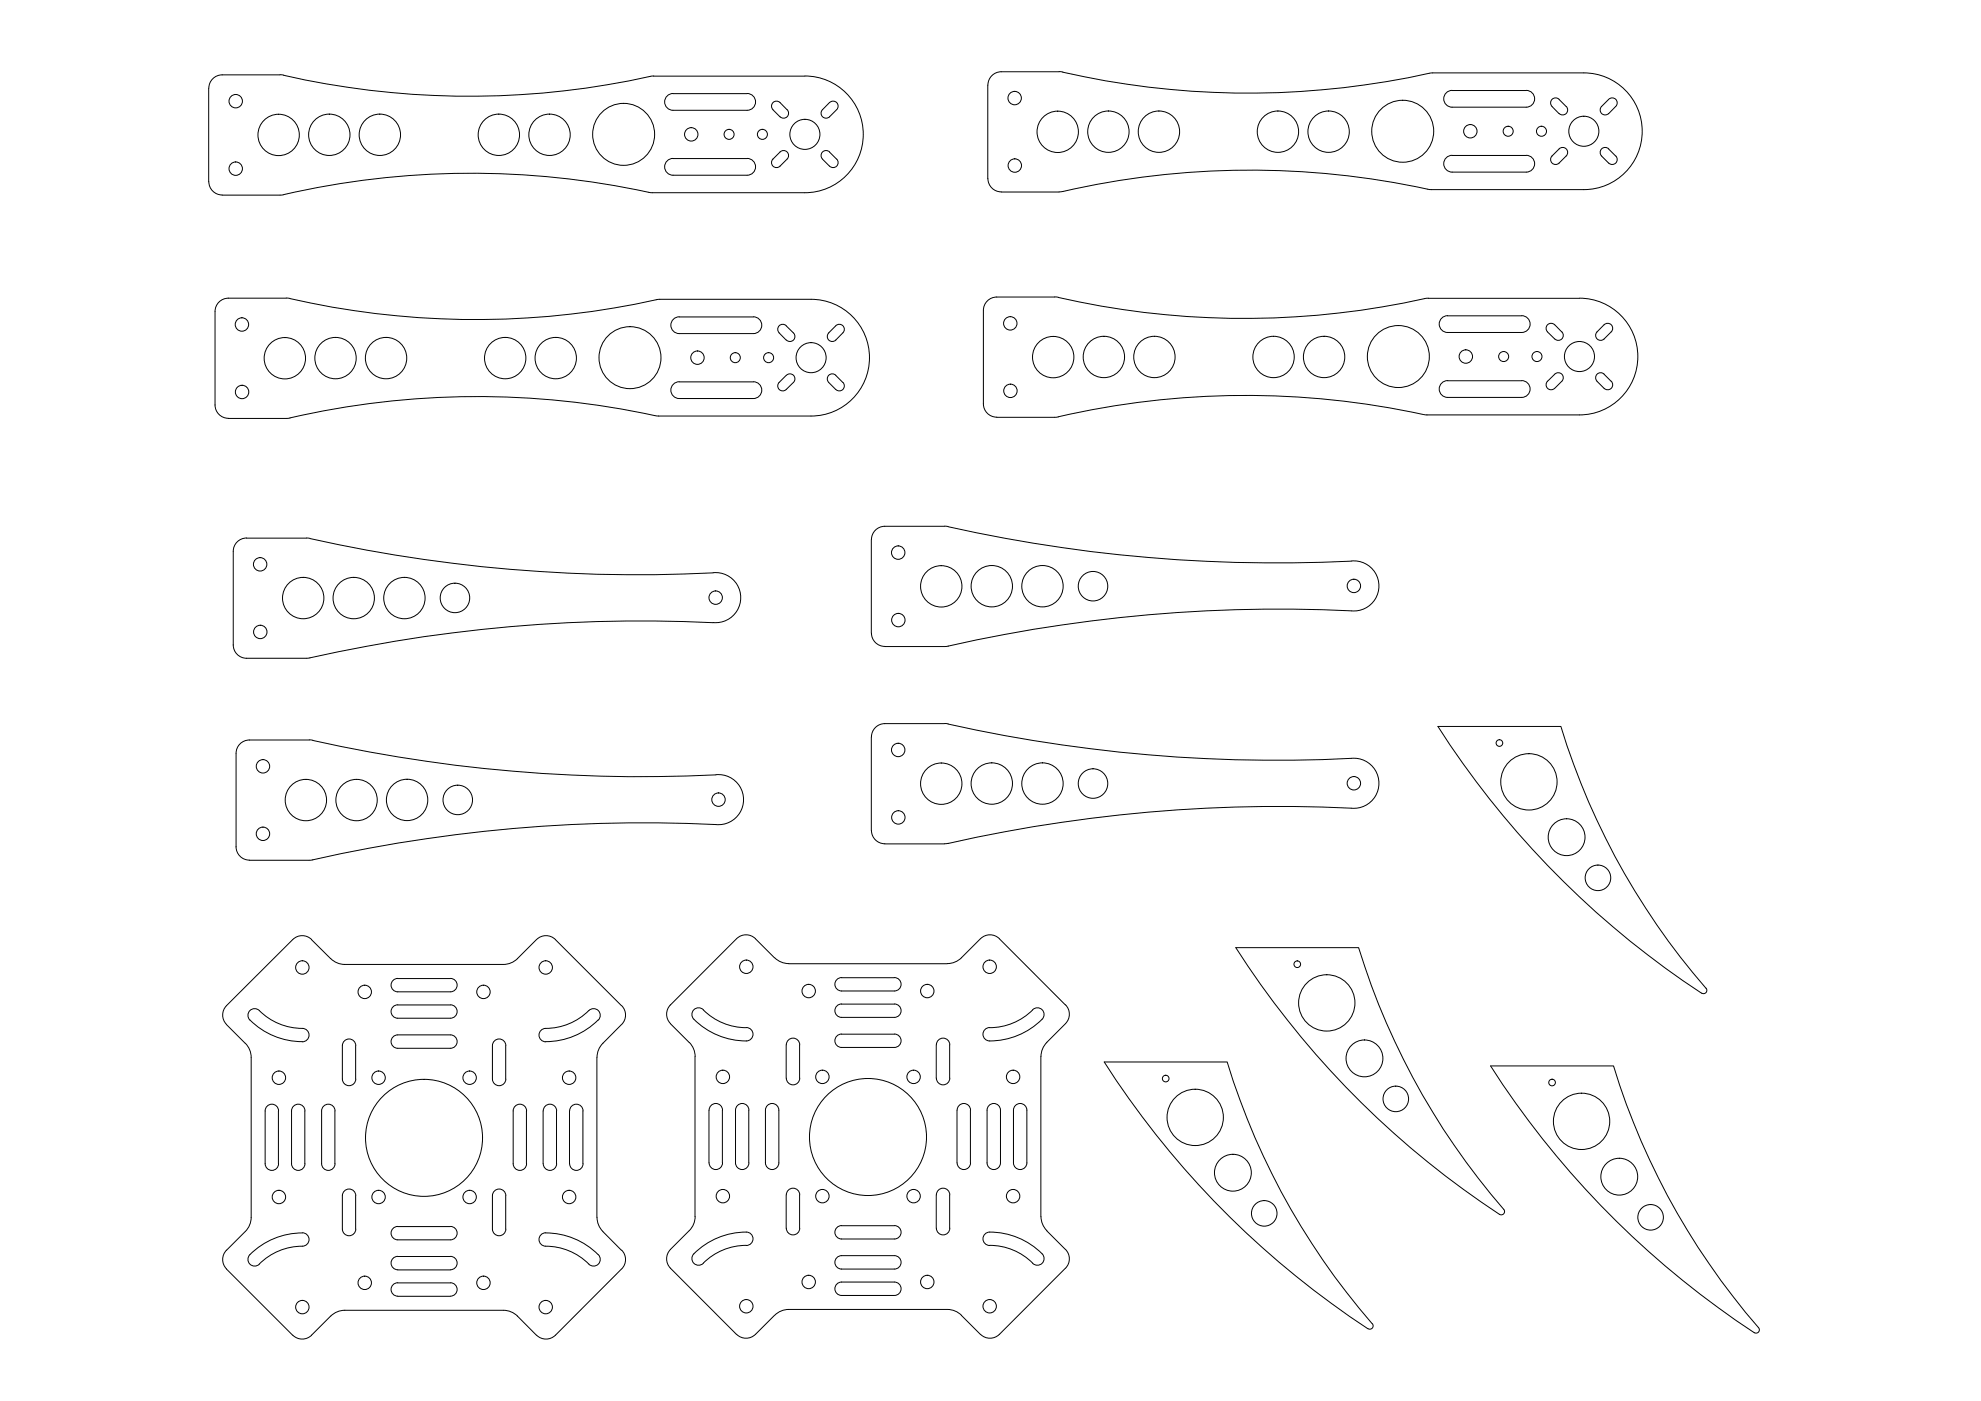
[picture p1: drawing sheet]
<svg xmlns="http://www.w3.org/2000/svg" width="594mm" height="420mm" viewBox="0 0 594 420" stroke-linecap="round" stroke-linejoin="round" font-family="sans-serif">
<!-- layer: 0 -->
<g fill="none" stroke="#000" stroke-width=".3">
<path d="M66.6 22.5l17.4-.1a253.2 253.2 0 0 0 112 .4M66.6 22.5a4.1 4.1 0 0 0-4 4v28a4 4 0 0 0 4 4M196 22.8h45.4M201.8 28.1h22.2M201.8 28a2.52 2.52 0 0 0-2.5 2.6 2.52 2.52 0 0 0 2.5 2.5h22.2M224.1 28a2.52 2.52 0 0 1 2.5 2.6 2.52 2.52 0 0 1-2.5 2.5M231.8 30.8a1.5 1.5 0 0 1 2.1 0l2.1 2.1a1.51 1.51 0 0 1 0 2.1 1.51 1.51 0 0 1-2.1 0l-2.1-2.1a1.5 1.5 0 0 1 0-2.1zM241.4 22.8a17.5 17.5 0 0 1 17.5 17.5 17.5 17.5 0 0 1-17.5 17.5M250.9 32.9a1.5 1.5 0 0 0 0-2.1 1.5 1.5 0 0 0-2.1 0l-2.2 2.1a1.5 1.5 0 0 0 .1 2.1 1.5 1.5 0 0 0 2.1 0l2.1-2.1M296.2 25.5v28.1M317.6 21.5h-17.3a4 4 0 0 0-4 4M317.6 21.5l1.1 .1"/>
<path d="M318.7 21.6a249.3 249.3 0 0 0 109.9 .4M428.6 22l46.4-.1a17.5 17.5 0 0 1 17.5 17.5 17.5 17.5 0 0 1-17.5 17.5h-45.8M435.5 27.1h22.2a2.52 2.52 0 0 1 2.5 2.5 2.52 2.52 0 0 1-2.5 2.5h-22.2M435.5 27.1a2.52 2.52 0 0 0-2.5 2.5 2.52 2.52 0 0 0 2.5 2.5M467.5 29.8l2.2 2.1M467.6 29.8a1.5 1.5 0 0 0-2.2 0 1.5 1.5 0 0 0 0 2.1l2.1 2.2M469.7 31.9a1.5 1.5 0 0 1 0 2.1 1.5 1.5 0 0 1-2.1 0M482.4 29.8l-2.1 2.1a1.5 1.5 0 0 0 0 2.1 1.5 1.5 0 0 0 2.1 0M482.4 29.8a1.5 1.5 0 0 1 2.1 0 1.5 1.5 0 0 1 0 2.1l-2.1 2.2M85.1 58.4l-18.5 .1M224 47.6l-22.2-.1a2.52 2.52 0 0 0-2.5 2.5 2.52 2.52 0 0 0 2.5 2.5h22.2M224.1 47.5a2.52 2.52 0 0 1 2.5 2.5 2.52 2.52 0 0 1-2.5 2.5"/>
<path d="M231.8 47.7a1.5 1.5 0 0 0 0 2.1 1.5 1.5 0 0 0 2.1 0l2.1-2.1M236 47.7a1.5 1.5 0 0 0 0-2.1 1.5 1.5 0 0 0-2.1 0l-2.1 2.1M241.4 57.8h-45.8a252.9 252.9 0 0 0-110.5 .6M246.7 47.7a1.5 1.5 0 0 1 0-2.1 1.5 1.5 0 0 1 2.1 0l2.1 2.1M250.9 47.7a1.5 1.5 0 0 1 0 2.1 1.5 1.5 0 0 1-2.1 0l-2.2-2.1M296.3 53.5a4 4 0 0 0 4 4l17.3 .1M318.7 57.4l-1.1 .1M429.3 56.9a252.9 252.9 0 0 0-110.6 .5M435.5 46.6h22.2M435.5 46.6a2.52 2.52 0 0 0-2.5 2.5 2.52 2.52 0 0 0 2.5 2.5M457.7 46.6a2.52 2.52 0 0 1 2.5 2.5 2.52 2.52 0 0 1-2.5 2.5h-22.2M469.7 46.8l-2.2 2.1"/>
<path d="M469.7 46.8a1.5 1.5 0 0 0 0-2.2 1.5 1.5 0 0 0-2.2 .1l-2.1 2.1a1.5 1.5 0 0 0 0 2.1 1.5 1.5 0 0 0 2.2 0M482.4 44.7l2.1 2.1a1.5 1.5 0 0 1 0 2.1 1.5 1.5 0 0 1-2.1 0M482.4 44.7a1.5 1.5 0 0 0-2.1 0 1.5 1.5 0 0 0 0 2.1l2.1 2.1M68.5 89.4h17.3M68.5 89.4a4 4 0 0 0-4 4v28a4 4 0 0 0 4 4M85.8 89.4a253.2 253.2 0 0 0 112.1 .4M197.9 89.8h45.3a17.5 17.5 0 0 1 17.5 17.5 17.5 17.5 0 0 1-17.5 17.5h-45.7M203.7 95.1h22.2M203.7 95a2.52 2.52 0 0 0-2.5 2.5 2.52 2.52 0 0 0 2.5 2.5h22.2a2.52 2.52 0 0 0 2.5-2.5 2.52 2.52 0 0 0-2.5-2.5M233.7 99.8l2.1 2.2M233.7 99.8a1.5 1.5 0 0 1 0-2.1 1.5 1.5 0 0 1 2.1 0l2.1 2.1a1.5 1.5 0 0 1 .1 2.2 1.5 1.5 0 0 1-2.2 0M252.8 99.8a1.5 1.5 0 0 0 0-2.1 1.5 1.5 0 0 0-2.2 0l-2.1 2.1a1.51 1.51 0 0 0 0 2.2 1.51 1.51 0 0 0 2.2 0l2-2.2"/>
<path d="M317.4 89.2a251.8 251.8 0 0 0 110.9 .2l45.3 .1a17.5 17.5 0 0 1 17.6 17.4 17.5 17.5 0 0 1-17.5 17.5l-46.8-.1M317.4 89.2l-18.5-.1a4 4 0 0 0-4 4v28M432.5 95.2l1-.5h.6h22.2a2.52 2.52 0 0 1 2.6 2.5 2.52 2.52 0 0 1-2.6 2.5h-22.2a2.52 2.52 0 0 1-2.4-1.7 2.52 2.52 0 0 1 .8-2.8zM464.1 99.5a1.5 1.5 0 0 1 0-2.1 1.5 1.5 0 0 1 2.1 0l2.1 2.1M468.4 99.5a1.5 1.5 0 0 1 0 2.1 1.5 1.5 0 0 1-2.2 0l-2.1-2.1M478.9 99.5a1.5 1.5 0 0 0 0 2.1 1.5 1.5 0 0 0 2.2 0M481 97.4l-2.1 2.1M481.1 97.4a1.5 1.5 0 0 1 2.1 0 1.5 1.5 0 0 1 0 2.1M483.2 99.5l-2.2 2.2M203.7 114.5h22.2M203.7 114.5a2.52 2.52 0 0 0-2.5 2.5 2.52 2.52 0 0 0 2.5 2.5h22.2a2.52 2.52 0 0 0 2.5-2.5 2.52 2.52 0 0 0-2.5-2.5M235.8 112.6a1.5 1.5 0 0 1 2.2 0 1.5 1.5 0 0 1-.1 2.1l-2.1 2.1a1.5 1.5 0 0 1-2.1 0 1.5 1.5 0 0 1 0-2.1l2.1-2.1"/>
<path d="M250.6 112.6l2.1 2.1M250.7 112.6a1.51 1.51 0 0 0-2.2 0 1.51 1.51 0 0 0 0 2.1l2.1 2.1a1.5 1.5 0 0 0 2.2 0 1.5 1.5 0 0 0 0-2.1M434.1 114.2h22.2M434.1 114.1a2.52 2.52 0 0 0-2.5 2.6 2.52 2.52 0 0 0 2.5 2.5h22.2a2.52 2.52 0 0 0 2.6-2.5 2.52 2.52 0 0 0-2.6-2.6M466.2 116.5a1.5 1.5 0 0 1-2.1 0 1.5 1.5 0 0 1 0-2.2l2.1-2.1a1.5 1.5 0 0 1 2.2 0 1.5 1.5 0 0 1 0 2.1l-2.2 2.2M481 112.2l2.2 2.1a1.5 1.5 0 0 1 0 2.2 1.5 1.5 0 0 1-2.1 0M481.1 112.2a1.5 1.5 0 0 0-2.2 0 1.5 1.5 0 0 0 0 2.1l2.1 2.2M196.4 124.6a252.6 252.6 0 0 0-110.6 .9h-17.3M196.5 124.7l1 .1M294.9 121.1a4.1 4.1 0 0 0 4 4.1l18.5-.2M426.8 124.3a250.2 250.2 0 0 0-109.4 .7M284.3 158a453.4 453.4 0 0 0 120.9 10.3"/>
<path d="M284.3 157.9l-19-.1a4 4 0 0 0-4 4M69.9 165.4v28a4 4 0 0 0 4 4l19.1-.1M73.9 161.4h18M73.9 161.3a4 4 0 0 0-4 4M91.9 161.3a457.5 457.5 0 0 0 121.9 10.5M213.9 171.8a7.5 7.5 0 0 1 8.2 7.4 7.5 7.5 0 0 1-8.2 7.5M261.3 161.9v28M405.2 168.2a7.5 7.5 0 0 1 8.3 7.5 7.5 7.5 0 0 1-8.2 7.5M213.9 186.7a451.3 451.3 0 0 0-121 10.6M261.3 189.9a4.1 4.1 0 0 0 4 4l19.1-.1M405.2 183.2a448.5 448.5 0 0 0-120.9 10.6M283.2 217h-17.9a4 4 0 0 0-4 4"/>
<path d="M283.2 217l1.1 .1M284.3 217.1a451 451 0 0 0 120.9 10.3M431.2 217.9h36.9a216.5 216.5 0 0 0 43.7 78.8 1.03 1.03 0 0 1-.3 1.1 1.03 1.03 0 0 1-1.2 .1 269.8 269.8 0 0 1-79.1-80zM70.8 225.9v28.1M74.8 221.9l19 .1M74.8 221.9a4 4 0 0 0-4 4M93.8 222.1a453.4 453.4 0 0 0 120.9 10.3M214.7 232.3a7.5 7.5 0 0 1 8.3 7.5 7.5 7.5 0 0 1-8.3 7.5 458.5 458.5 0 0 0-122 10.7M261.3 221v28.1M405.2 227.4a7.5 7.5 0 0 1 8.3 7.5 7.5 7.5 0 0 1-8.2 7.5M70.8 254a4 4 0 0 0 4 4M74.8 258h17.9"/>
<path d="M261.3 249a4 4 0 0 0 4 4M265.3 253.1h17.9M284.4 252.9l-1.2 .1M405.2 242.4a448.5 448.5 0 0 0-120.9 10.6M87.8 281.8l-19.9 19.8a4 4 0 0 0 0 5.6l5.6 5.7M93.4 281.8l6.3 6.1 1.1 .7 1.9 .6h48.2l2-.3 1.8-1 6.2-6.1M93.5 281.8a4 4 0 0 0-5.7 0M135.1 293.5l-15.8-.1a2.01 2.01 0 0 0-2 2 2.01 2.01 0 0 0 2 2h15.8M135.1 293.4a2.01 2.01 0 0 1 2 2 2.01 2.01 0 0 1-2 2M166.6 281.8l19.8 19.8M166.6 281.8a4 4 0 0 0-5.7 0M232.3 287.2l-5.7-5.7a4 4 0 0 0-5.7 0l-19.8 19.9"/>
<path d="M232.3 287.2l1.7 1.2 1.2 .4 1.4 .2h47.5l2.6-.6 1.6-1.2M252.4 293.2h15.8M252.4 293.2a2.01 2.01 0 0 0-2 2 2.01 2.01 0 0 0 2 2h15.8M268.2 293.2a2.01 2.01 0 0 1 2 2 2.01 2.01 0 0 1-2 2M299.7 281.5l19.8 19.9M299.7 281.5a4 4 0 0 0-5.7 0l-5.7 5.7M73.6 312.9l1.1 1.6 .5 1.3 .1 1.3v48M77.8 303.1a18.7 18.7 0 0 0 13.4 5.4 1.99 1.99 0 0 1 1.5 2.2 1.99 1.99 0 0 1-2 1.7 22 22 0 0 1-16.1-6.9 2.01 2.01 0 0 1 .5-2.6 2.01 2.01 0 0 1 2.7 .2M103.3 312.2a1.98 1.98 0 0 1 2.1-.5 1.98 1.98 0 0 1 1.3 1.9v10a2.01 2.01 0 0 1-2 2 2.01 2.01 0 0 1-2-2v-10zM119.3 301.4h15.8M119.3 301.3a2.01 2.01 0 0 0-2 2.1 2.01 2.01 0 0 0 2 2h15.8M135.1 310.4h-15.8a2.01 2.01 0 0 0-2 2 2.01 2.01 0 0 0 2 2h15.8"/>
<path d="M135.1 310.4a2.01 2.01 0 0 1 2 2 2.01 2.01 0 0 1-2 2M135.1 301.3a2.01 2.01 0 0 1 2 2.1 2.01 2.01 0 0 1-2 2M148.3 312.2a1.98 1.98 0 0 1 2.1-.5 1.98 1.98 0 0 1 1.3 1.9v10a2.01 2.01 0 0 1-2 2 2.01 2.01 0 0 1-2-2v-10zM176.6 303.1a18.7 18.7 0 0 1-13.5 5.4 2.01 2.01 0 0 0-1.4 2.2 2.01 2.01 0 0 0 2 1.7 22.5 22.5 0 0 0 16.1-6.9 2.01 2.01 0 0 0-.6-2.6 2.01 2.01 0 0 0-2.6 .2M180.8 312.9l-1.2 1.6-.4 1.3-.2 1.3v48M186.4 307.3l-5.6 5.6M186.4 301.6a4 4 0 0 1 0 5.6M201.1 301.3a4.1 4.1 0 0 0 0 5.7l6.1 6.1 .9 1.8 .4 2M208.4 316.9v47.9M210.9 302.9a18.3 18.3 0 0 0 12.9 5.3M210.9 302.8a2.01 2.01 0 0 0-2.8 0 2.01 2.01 0 0 0 0 2.9 21.8 21.8 0 0 0 16.2 6.4 2.01 2.01 0 0 0 1.5-2.2 2.01 2.01 0 0 0-2-1.7M235.8 313.4v9.9a2.01 2.01 0 0 0 2 2 2.01 2.01 0 0 0 2-2"/>
<path d="M239.8 313.4v10M239.8 313.3a2.01 2.01 0 0 0-2-2 2.01 2.01 0 0 0-2 2M252.4 310.1h15.8M252.4 301.1h15.8M252.4 310.1a2.01 2.01 0 0 0-2 2 2.01 2.01 0 0 0 2 2h15.8M252.4 301.1a2.01 2.01 0 0 0-2 2 2.01 2.01 0 0 0 2 2h15.8M268.2 310.1a2.01 2.01 0 0 1 2 2 2.01 2.01 0 0 1-2 2M268.2 301.1a2.01 2.01 0 0 1 2 2 2.01 2.01 0 0 1-2 2M280.8 313.4v10M284.8 313.4v9.9a2.01 2.01 0 0 1-2 2 2.01 2.01 0 0 1-2-2M284.8 313.3a2.01 2.01 0 0 0-2-2 2.01 2.01 0 0 0-2 2M309.7 302.8a2.01 2.01 0 0 1 2.8 0 2.01 2.01 0 0 1 0 2.9 21.8 21.8 0 0 1-16.2 6.4 2.01 2.01 0 0 1-1.5-2.2 2.01 2.01 0 0 1 2-1.7"/>
<path d="M309.7 302.9a18.3 18.3 0 0 1-12.9 5.3M312.1 316.9v47.9M319.5 301.3a4 4 0 0 1 0 5.7l-6 6.1-1 1.8-.3 2M331.1 318.5h36.9a216.5 216.5 0 0 0 43.7 78.8 1.03 1.03 0 0 1-.3 1.1 1.03 1.03 0 0 1-1.2 .1 269.8 269.8 0 0 1-79.1-80zM447 319.7h36.9a217.2 217.2 0 0 0 43.7 78.8 1.01 1.01 0 0 1-.4 1.1 1.01 1.01 0 0 1-1.1 .1 269.8 269.8 0 0 1-79.1-80zM80.1 331.7a2.01 2.01 0 0 1 2.2-.4 2.01 2.01 0 0 1 1.2 1.9v15.8a2.01 2.01 0 0 1-2 2 2.01 2.01 0 0 1-2-2v-15.8zM91.4 333.2v15.8M91.5 333.2a2.01 2.01 0 0 0-2.1-2.1 2.01 2.01 0 0 0-2 2.1v15.8a2.01 2.01 0 0 0 2.1 2 2.01 2.01 0 0 0 2-2M97 331.7a2.01 2.01 0 0 1 2.2-.4 2.01 2.01 0 0 1 1.3 1.9v15.8a2.01 2.01 0 0 1-2 2 2.01 2.01 0 0 1-2.1-2v-15.8zM154.5 331.7a1.98 1.98 0 0 1 2.2-.4 1.98 1.98 0 0 1 1.2 1.9v15.8a2.01 2.01 0 0 1-2 2 2.01 2.01 0 0 1-2-2v-15.8zM162.9 333.2v15.8M166.9 333.2v15.8"/>
<path d="M166.9 333.2a2.01 2.01 0 0 0-2-2.1 2.01 2.01 0 0 0-2 2.1M170.8 333.2v15.8M170.8 333.2a1.99 1.99 0 0 1 2-2.1 1.99 1.99 0 0 1 2 2.1l.1 15.8a2.01 2.01 0 0 1-2.1 2 2.01 2.01 0 0 1-2-2M213.2 331.5a2.01 2.01 0 0 1 2.2-.4 2.01 2.01 0 0 1 1.3 1.8v15.8a2.03 2.03 0 0 1-2 2 2.03 2.03 0 0 1-2.1-1.9l.1-15.9zM224.6 333v15.8M224.6 332.9a2.01 2.01 0 0 0-2-2 2.01 2.01 0 0 0-2 2v15.9a2.01 2.01 0 0 0 2 1.9 2.01 2.01 0 0 0 2-2M230.1 331.5a2.01 2.01 0 0 1 2.2-.4 2.01 2.01 0 0 1 1.3 1.8v15.8a2.01 2.01 0 0 1-2 2 2.01 2.01 0 0 1-2.1-1.9v-15.9zM287 333v15.8M287 332.9a1.99 1.99 0 0 1 2-2 1.99 1.99 0 0 1 2 2.1l.1 15.7a2.01 2.01 0 0 1-2.1 2 2.01 2.01 0 0 1-2-2M296.6 331.5a2.01 2.01 0 0 1 2.2-.4 2.01 2.01 0 0 1 1.2 1.9v15.7a2.01 2.01 0 0 1-2 2 2.01 2.01 0 0 1-2-2v-15.8zM304.5 331.5a2.01 2.01 0 0 1 2.2-.4 2.01 2.01 0 0 1 1.2 1.9v15.7a2.01 2.01 0 0 1-2 2 2.01 2.01 0 0 1-2-2v-15.8zM162.9 349a2.01 2.01 0 0 0 2 2 2.01 2.01 0 0 0 2-2"/>
<path d="M239.8 358.4v10M239.8 358.3a2.03 2.03 0 0 0-2-2 2.03 2.03 0 0 0-2 2.1v9.9a2.01 2.01 0 0 0 2 2 2.01 2.01 0 0 0 2-2M280.8 358.4v10M280.8 358.3a1.99 1.99 0 0 1 2-2 1.99 1.99 0 0 1 2 2.1v9.9a2.01 2.01 0 0 1-2 2 2.01 2.01 0 0 1-2-2M75.3 365.1l-.3 2-1 1.7-6.1 6.1a4.1 4.1 0 0 0 0 5.7l19.9 19.8a4 4 0 0 0 5.7 0M90.7 369.7a2.01 2.01 0 0 1 2 2 2.01 2.01 0 0 1-2 2 18.3 18.3 0 0 0-12.9 5.4M90.7 369.8a21.8 21.8 0 0 0-16.1 6.9 2.01 2.01 0 0 0 .5 2.6 2.01 2.01 0 0 0 2.7-.2M102.7 368.6a2.01 2.01 0 0 0 2 2 2.01 2.01 0 0 0 2-2M102.7 368.6v-10a2.01 2.01 0 0 1 2-2 2.01 2.01 0 0 1 2 2v10M135.1 367.8h-15.8a2.01 2.01 0 0 0-2 2 2.01 2.01 0 0 0 2 2h15.8M135.1 376.8h-15.8a2.01 2.01 0 0 0-2 2 2.01 2.01 0 0 0 2 2M135.1 367.8a2.01 2.01 0 0 1 2 2 2.01 2.01 0 0 1-2 2"/>
<path d="M135.1 376.8a2.01 2.01 0 0 1 2 2 2.01 2.01 0 0 1-2 2M147.7 368.6a2.01 2.01 0 0 0 2 2 2.01 2.01 0 0 0 2-2M147.7 368.6v-10a2.01 2.01 0 0 1 2-2 2.01 2.01 0 0 1 2 2v10M163.7 369.8a22 22 0 0 1 16.1 6.9 2.01 2.01 0 0 1-.6 2.6 2.01 2.01 0 0 1-2.6-.2M163.7 369.7a2.01 2.01 0 0 0-2.1 2 2.01 2.01 0 0 0 2.1 2 18.3 18.3 0 0 1 12.9 5.4M179 365.1l.2 1.3 .4 1.3 1.2 1.6M180.8 369.3l5.6 5.7M186.4 374.9a4 4 0 0 1 0 5.7M208.1 376a21.8 21.8 0 0 1 16.2-6.4 1.99 1.99 0 0 1 1.5 2.2 1.99 1.99 0 0 1-2 1.7 18.5 18.5 0 0 0-13.3 5.7 2.01 2.01 0 0 1-2.6-.5 2.01 2.01 0 0 1 .2-2.7zM208.5 364.8l-.4 2-.9 1.8-6.1 6.1a4 4 0 0 0 0 5.7l19.8 19.8M268.2 367.6h-15.8a2.01 2.01 0 0 0-2 2 2.01 2.01 0 0 0 2 2h15.8M268.2 376.6h-15.8a2.01 2.01 0 0 0-2 2 2.01 2.01 0 0 0 2 2h15.8"/>
<path d="M268.2 367.6a2.01 2.01 0 0 1 2 2 2.01 2.01 0 0 1-2 2M268.2 376.6a2.01 2.01 0 0 1 2 2 2.01 2.01 0 0 1-2 2M295.4 370.1a2.89 2.89 0 0 1 2.7-.6 21.8 21.8 0 0 1 14.7 6.9 1.99 1.99 0 0 1-.5 2.6 1.99 1.99 0 0 1-2.6-.2 18.5 18.5 0 0 0-13.4-5.4 2.01 2.01 0 0 1-.9-3.3zM312.2 364.8l.3 2 1 1.8 6 6.1a4 4 0 0 1 0 5.7l-19.8 19.8M449.6 364.2a269.5 269.5 0 0 1-79-80h36.8a218.1 218.1 0 0 0 43.7 78.8 .99 .99 0 0 1-.3 1.1 .99 .99 0 0 1-1.1 .1M99.2 394.7l-5.8 5.7M119.3 384.7h15.8M119.3 380.8h15.8M119.3 384.7a2.01 2.01 0 0 0-2 2 2.01 2.01 0 0 0 2 2l15.8 .1M135.1 384.7a2.01 2.01 0 0 1 2 2 2.01 2.01 0 0 1-2 2M155.2 394.7l-1.6-1.2-2.6-.5h-47.6l-2.6 .5-1.6 1.2M186.4 380.6l-19.8 19.8a4 4 0 0 1-5.7 0l-5.7-5.7"/>
<path d="M232.3 394.5l-5.8 5.7M268.2 384.5h-15.8a2.01 2.01 0 0 0-2 2 2.01 2.01 0 0 0 2 2h15.8M268.2 384.5a2.01 2.01 0 0 1 2 2 2.01 2.01 0 0 1-2 2M288.3 394.5l5.7 5.7M288.3 394.5l-1.6-1.2-2.6-.6h-47.6l-2.5 .6-1.7 1.2M220.9 400.2a4 4 0 0 0 5.7 0M294 400.2a4 4 0 0 0 5.7 0"/>
<circle cx="70.7" cy="30.3" r="2.01"/>
<circle cx="304.3" cy="29.4" r="2.01"/>
<circle cx="317.2" cy="39.5" r="6.2"/>
<circle cx="332.4" cy="39.5" r="6.2"/>
<circle cx="347.5" cy="39.5" r="6.2"/>
<circle cx="383.2" cy="39.5" r="6.2"/>
<circle cx="398.4" cy="39.5" r="6.2"/>
<circle cx="420.7" cy="39.4" r="9.3"/>
<circle cx="440.9" cy="39.4" r="2.01"/>
<circle cx="452.3" cy="39.4" r="1.5"/>
<circle cx="462.3" cy="39.4" r="1.5"/>
<circle cx="475" cy="39.4" r="4.5"/>
<circle cx="70.7" cy="50.6" r="2.01"/>
<circle cx="83.6" cy="40.5" r="6.2"/>
<circle cx="98.8" cy="40.4" r="6.2"/>
<circle cx="113.9" cy="40.4" r="6.2"/>
<circle cx="149.6" cy="40.4" r="6.2"/>
<circle cx="164.8" cy="40.4" r="6.2"/>
<circle cx="187" cy="40.3" r="9.3"/>
<circle cx="207.3" cy="40.3" r="2.01"/>
<circle cx="218.6" cy="40.3" r="1.5"/>
<circle cx="228.6" cy="40.3" r="1.5"/>
<circle cx="241.4" cy="40.3" r="4.5"/>
<circle cx="304.3" cy="49.7" r="2.01"/>
<circle cx="72.6" cy="97.3" r="2.01"/>
<circle cx="303" cy="97" r="2.01"/>
<circle cx="72.6" cy="117.6" r="2.01"/>
<circle cx="85.4" cy="107.4" r="6.2"/>
<circle cx="100.6" cy="107.4" r="6.2"/>
<circle cx="115.8" cy="107.4" r="6.2"/>
<circle cx="151.5" cy="107.4" r="6.2"/>
<circle cx="166.7" cy="107.4" r="6.2"/>
<circle cx="188.9" cy="107.3" r="9.3"/>
<circle cx="209.2" cy="107.3" r="2.01"/>
<circle cx="220.5" cy="107.3" r="1.5"/>
<circle cx="230.5" cy="107.3" r="1.5"/>
<circle cx="243.2" cy="107.3" r="4.5"/>
<circle cx="303" cy="117.2" r="2.01"/>
<circle cx="315.8" cy="107.1" r="6.2"/>
<circle cx="331" cy="107.1" r="6.2"/>
<circle cx="346.2" cy="107.1" r="6.2"/>
<circle cx="381.9" cy="107.1" r="6.2"/>
<circle cx="397.1" cy="107.1" r="6.2"/>
<circle cx="419.3" cy="106.9" r="9.3"/>
<circle cx="439.6" cy="106.9" r="2.01"/>
<circle cx="450.9" cy="106.9" r="1.5"/>
<circle cx="460.9" cy="106.9" r="1.5"/>
<circle cx="473.7" cy="106.9" r="4.5"/>
<circle cx="78" cy="169.2" r="2.01"/>
<circle cx="90.9" cy="179.4" r="6.2"/>
<circle cx="106.1" cy="179.4" r="6.2"/>
<circle cx="121.3" cy="179.4" r="6.2"/>
<circle cx="136.4" cy="179.3" r="4.4"/>
<circle cx="214.6" cy="179.2" r="2.01"/>
<circle cx="269.4" cy="165.7" r="2.01"/>
<circle cx="282.3" cy="175.8" r="6.2"/>
<circle cx="297.4" cy="175.8" r="6.2"/>
<circle cx="312.6" cy="175.8" r="6.2"/>
<circle cx="327.8" cy="175.8" r="4.4"/>
<circle cx="406" cy="175.7" r="2.01"/>
<circle cx="78.1" cy="189.5" r="2.01"/>
<circle cx="269.4" cy="186" r="2.01"/>
<circle cx="78.9" cy="229.8" r="2.01"/>
<circle cx="91.7" cy="239.9" r="6.2"/>
<circle cx="106.9" cy="239.9" r="6.2"/>
<circle cx="122.1" cy="239.9" r="6.2"/>
<circle cx="137.3" cy="239.9" r="4.4"/>
<circle cx="215.5" cy="239.8" r="2.01"/>
<circle cx="269.4" cy="224.9" r="2.01"/>
<circle cx="282.3" cy="235" r="6.2"/>
<circle cx="297.4" cy="235" r="6.2"/>
<circle cx="312.6" cy="235" r="6.2"/>
<circle cx="327.8" cy="235" r="4.4"/>
<circle cx="406" cy="234.9" r="2.01"/>
<circle cx="449.7" cy="222.8" r=".99"/>
<circle cx="458.5" cy="234.5" r="8.4"/>
<circle cx="78.9" cy="250.1" r="2.01"/>
<circle cx="269.4" cy="245.1" r="2.01"/>
<circle cx="469.8" cy="251.1" r="5.5"/>
<circle cx="479.2" cy="263.3" r="3.8"/>
<circle cx="90.7" cy="290.1" r="2.01"/>
<circle cx="109.4" cy="297.5" r="2.01"/>
<circle cx="145" cy="297.5" r="2.01"/>
<circle cx="163.7" cy="290.1" r="2.01"/>
<circle cx="223.8" cy="289.9" r="2.01"/>
<circle cx="242.5" cy="297.2" r="2.01"/>
<circle cx="278.1" cy="297.2" r="2.01"/>
<circle cx="296.8" cy="289.9" r="2.01"/>
<circle cx="389" cy="289.2" r=".99"/>
<circle cx="397.9" cy="300.8" r="8.4"/>
<circle cx="409.2" cy="317.4" r="5.5"/>
<circle cx="83.6" cy="323.2" r="2.01"/>
<circle cx="113.5" cy="323.2" r="2.01"/>
<circle cx="140.8" cy="323.2" r="2.01"/>
<circle cx="170.7" cy="323.2" r="2.01"/>
<circle cx="216.8" cy="323" r="2.01"/>
<circle cx="246.6" cy="323" r="2.01"/>
<circle cx="274" cy="323" r="2.01"/>
<circle cx="303.8" cy="323" r="2.01"/>
<circle cx="349.6" cy="323.5" r=".99"/>
<circle cx="358.4" cy="335.1" r="8.4"/>
<circle cx="418.6" cy="329.6" r="3.8"/>
<circle cx="465.4" cy="324.6" r=".99"/>
<circle cx="474.3" cy="336.3" r="8.4"/>
<circle cx="83.6" cy="359" r="2.01"/>
<circle cx="113.5" cy="359" r="2.01"/>
<circle cx="127.2" cy="341.2" r="17.5"/>
<circle cx="140.8" cy="359" r="2.01"/>
<circle cx="170.7" cy="359" r="2.01"/>
<circle cx="216.8" cy="358.7" r="2.01"/>
<circle cx="246.6" cy="358.7" r="2.01"/>
<circle cx="260.3" cy="341" r="17.5"/>
<circle cx="274" cy="358.7" r="2.01"/>
<circle cx="303.8" cy="358.7" r="2.01"/>
<circle cx="369.7" cy="351.7" r="5.5"/>
<circle cx="485.6" cy="352.9" r="5.5"/>
<circle cx="379.1" cy="363.9" r="3.8"/>
<circle cx="495" cy="365.1" r="3.8"/>
<circle cx="90.7" cy="392" r="2.01"/>
<circle cx="109.4" cy="384.7" r="2.01"/>
<circle cx="145" cy="384.7" r="2.01"/>
<circle cx="163.7" cy="392" r="2.01"/>
<circle cx="223.8" cy="391.7" r="2.01"/>
<circle cx="242.5" cy="384.5" r="2.01"/>
<circle cx="278.1" cy="384.5" r="2.01"/>
<circle cx="296.8" cy="391.7" r="2.01"/>
</g>
</svg>
